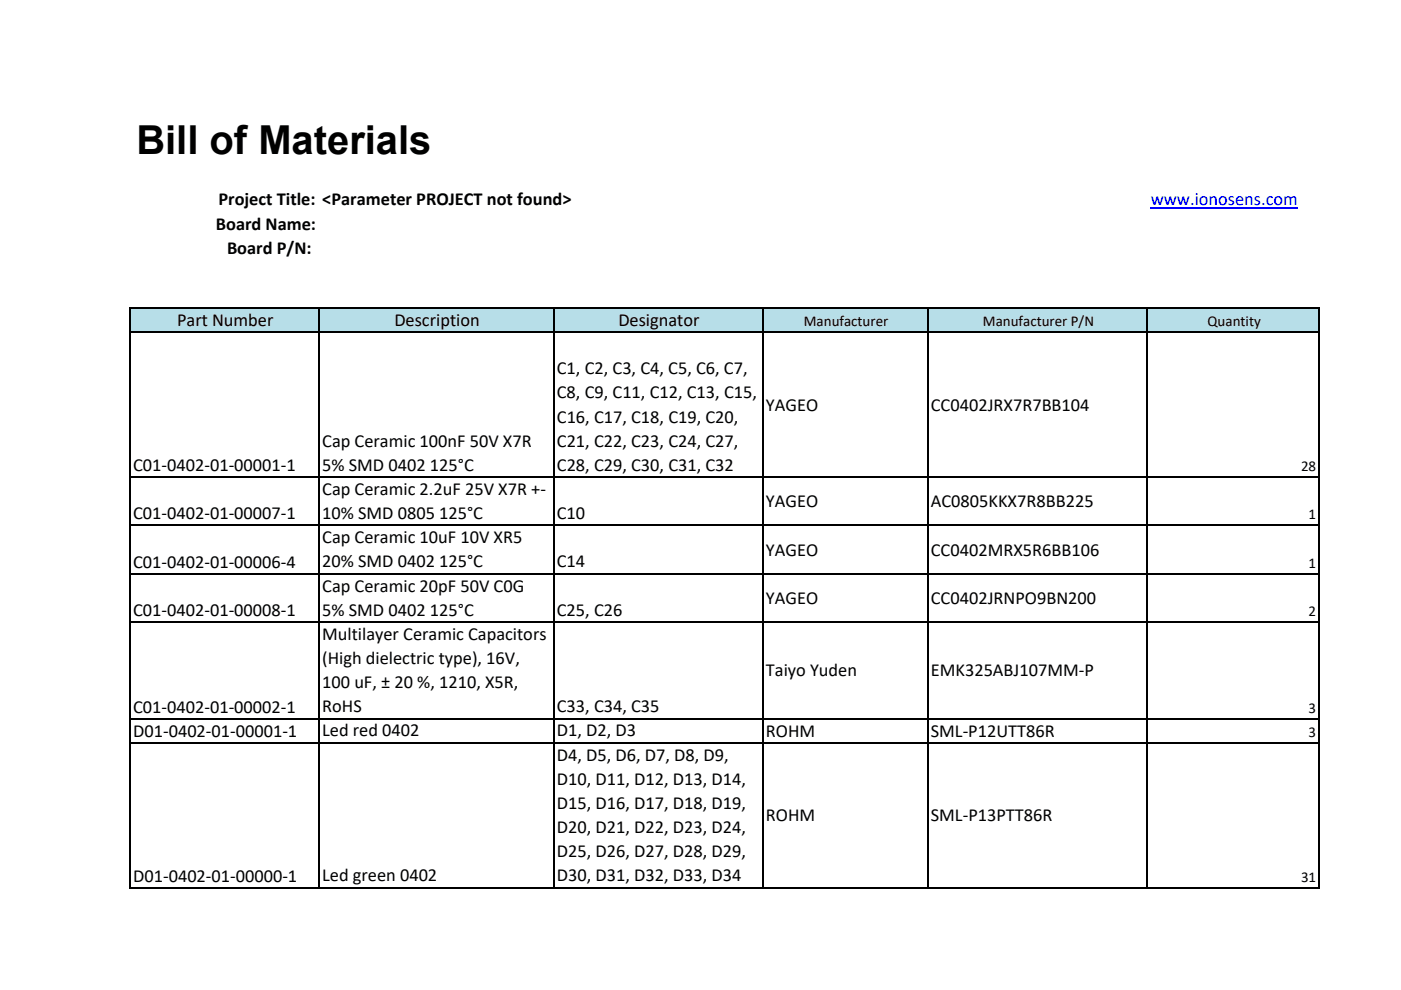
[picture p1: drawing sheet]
<svg xmlns="http://www.w3.org/2000/svg" width="297mm" height="210mm" viewBox="0 0 297 210" stroke-linecap="round" stroke-linejoin="round" font-family="sans-serif">
<defs><g id="words">
<text font-size="8.5" x="28.9" y="32.6">Bill of Materials</text>
<g font-size="3.9">
<text x="46.3" y="43.6">Project Title: &lt;Parameter PROJECT not found&gt;</text>
<text x="45.8" y="48.7">Board Name:</text>
<text x="48.1" y="53.8">Board P/N:</text>
<text x="37.5" y="69.2">Part Number</text>
<text x="83.6" y="69.2">Description</text>
<text x="131.1" y="69.2">Designator</text>
<text x="118.1" y="79.4">C1, C2, C3, C4, C5, C6, C7,</text>
<text x="118.1" y="84.5">C8, C9, C11, C12, C13, C15,</text>
<text x="118.1" y="89.6">C16, C17, C18, C19, C20,</text>
<text x="162.4" y="87.1">YAGEO</text>
<text x="197.4" y="87.1">CC0402JRX7R7BB104</text>
<text x="68.3" y="94.7">Cap Ceramic 100nF 50V X7R</text>
<text x="118.1" y="94.7">C21, C22, C23, C24, C27,</text>
<text x="28.2" y="99.9">C01‐0402‐01‐00001‐1</text>
<text x="68.3" y="99.9">5% SMD 0402</text>
<text x="91.1" y="99.9">125°C</text>
<text x="118.1" y="99.9">C28, C29, C30, C31, C32</text>
<text x="68.3" y="105">Cap Ceramic 2.2uF 25V X7R +‐</text>
<text x="162.4" y="107.6">YAGEO</text>
<text x="197.4" y="107.6">AC0805KKX7R8BB225</text>
<text x="28.2" y="110.2">C01‐0402‐01‐00007‐1</text>
<text x="68.3" y="110.1">10% SMD 0805</text>
<text x="93.1" y="110.1">125°C</text>
<text x="118.1" y="110.1">C10</text>
<text x="68.3" y="115.2">Cap Ceramic 10uF 10V XR5</text>
<text x="162.4" y="117.9">YAGEO</text>
<text x="197.4" y="117.9">CC0402MRX5R6BB106</text>
<text x="28.2" y="120.4">C01‐0402‐01‐00006‐4</text>
<text x="68.3" y="125.5">Cap Ceramic 20pF 50V C0G</text>
<text x="68.3" y="120.4">20% SMD 0402</text>
<text x="93.1" y="120.4">125°C</text>
<text x="118.1" y="120.4">C14</text>
<text x="28.2" y="130.6">C01‐0402‐01‐00008‐1</text>
<text x="68.3" y="130.6">5% SMD 0402</text>
<text x="91.1" y="130.6">125°C</text>
<text x="118.1" y="130.6">C25, C26</text>
<text x="162.4" y="128.1">YAGEO</text>
<text x="197.4" y="128.1">CC0402JRNPO9BN200</text>
<text x="68.3" y="135.7">Multilayer Ceramic Capacitors</text>
<text x="68.3" y="140.8">(High dielectric type), 16V,</text>
<text x="162.4" y="143.5">Taiyo Yuden</text>
<text x="197.4" y="143.5">EMK325ABJ107MM‐P</text>
<text x="68.3" y="146">100 uF, ± 20 %, 1210, X5R,</text>
<text x="28.2" y="151.1">C01‐0402‐01‐00002‐1</text>
<text x="68.3" y="151.1">RoHS</text>
<text x="118.1" y="151.1">C33, C34, C35</text>
<text x="28.2" y="156.3">D01‐0402‐01‐00001‐1</text>
<text x="68.3" y="156.2">Led red 0402</text>
<text x="118.1" y="161.3">D4, D5, D6, D7, D8, D9,</text>
<text x="118.1" y="156.2">D1, D2, D3</text>
<text x="162.4" y="156.3">ROHM</text>
<text x="197.4" y="156.3">SML‐P12UTT86R</text>
<text x="118.1" y="166.5">D10, D11, D12, D13, D14,</text>
<text x="118.1" y="171.6">D15, D16, D17, D18, D19,</text>
<text x="118.1" y="176.7">D20, D21, D22, D23, D24,</text>
<text x="162.4" y="174.2">ROHM</text>
<text x="197.4" y="174.2">SML‐P13PTT86R</text>
<text x="118.1" y="181.8">D25, D26, D27, D28, D29,</text>
<text x="28.2" y="187">D01‐0402‐01‐00000‐1</text>
<text x="68.3" y="186.9">Led green 0402</text>
<text x="118.1" y="186.9">D30, D31, D32, D33, D34</text>
</g>
<text font-size="3.9" fill="#00f" x="244" y="43.6">www.ionosens.com</text>
<g font-size="3.2">
<text x="170.4" y="69.2">Manufacturer</text>
<text x="208.4" y="69.2">Manufacturer P/N</text>
<text x="256" y="69.2">Quantity</text>
<text x="275.8" y="99.9">28</text>
<text x="277.4" y="110.2">1</text>
<text x="277.4" y="120.4">1</text>
<text x="277.4" y="130.6">2</text>
<text x="277.4" y="151.1">3</text>
<text x="277.4" y="156.3">3</text>
<text x="275.8" y="187">31</text>
</g>
</g></defs>
<path d="M27.6 65.3h252.1v5.2h-252.1z" fill="#b7dee8"/>
<path d="M244 44.1h31.2" fill="none" stroke="#00f" stroke-width=".25"/>
<g fill="none" stroke="#000" stroke-width=".34">
<path d="M27.6 65.2v123.2M27.7 65.3h252.1M27.7 70.4h252.1M67.6 65.5v122.9M117.4 65.5v122.9M161.7 65.5v122.9M196.7 65.5v122.9M243.3 65.5v122.9M279.7 65.5v122.9M27.7 101.2h252.1M27.7 111.4h252.1M27.7 121.7h252.1"/>
<path d="M27.7 131.9h252.1M27.7 152.4h252.1M27.7 157.5h252.1M27.7 188.3h252.1"/>
</g>
<use href="#words"/>
</svg>
